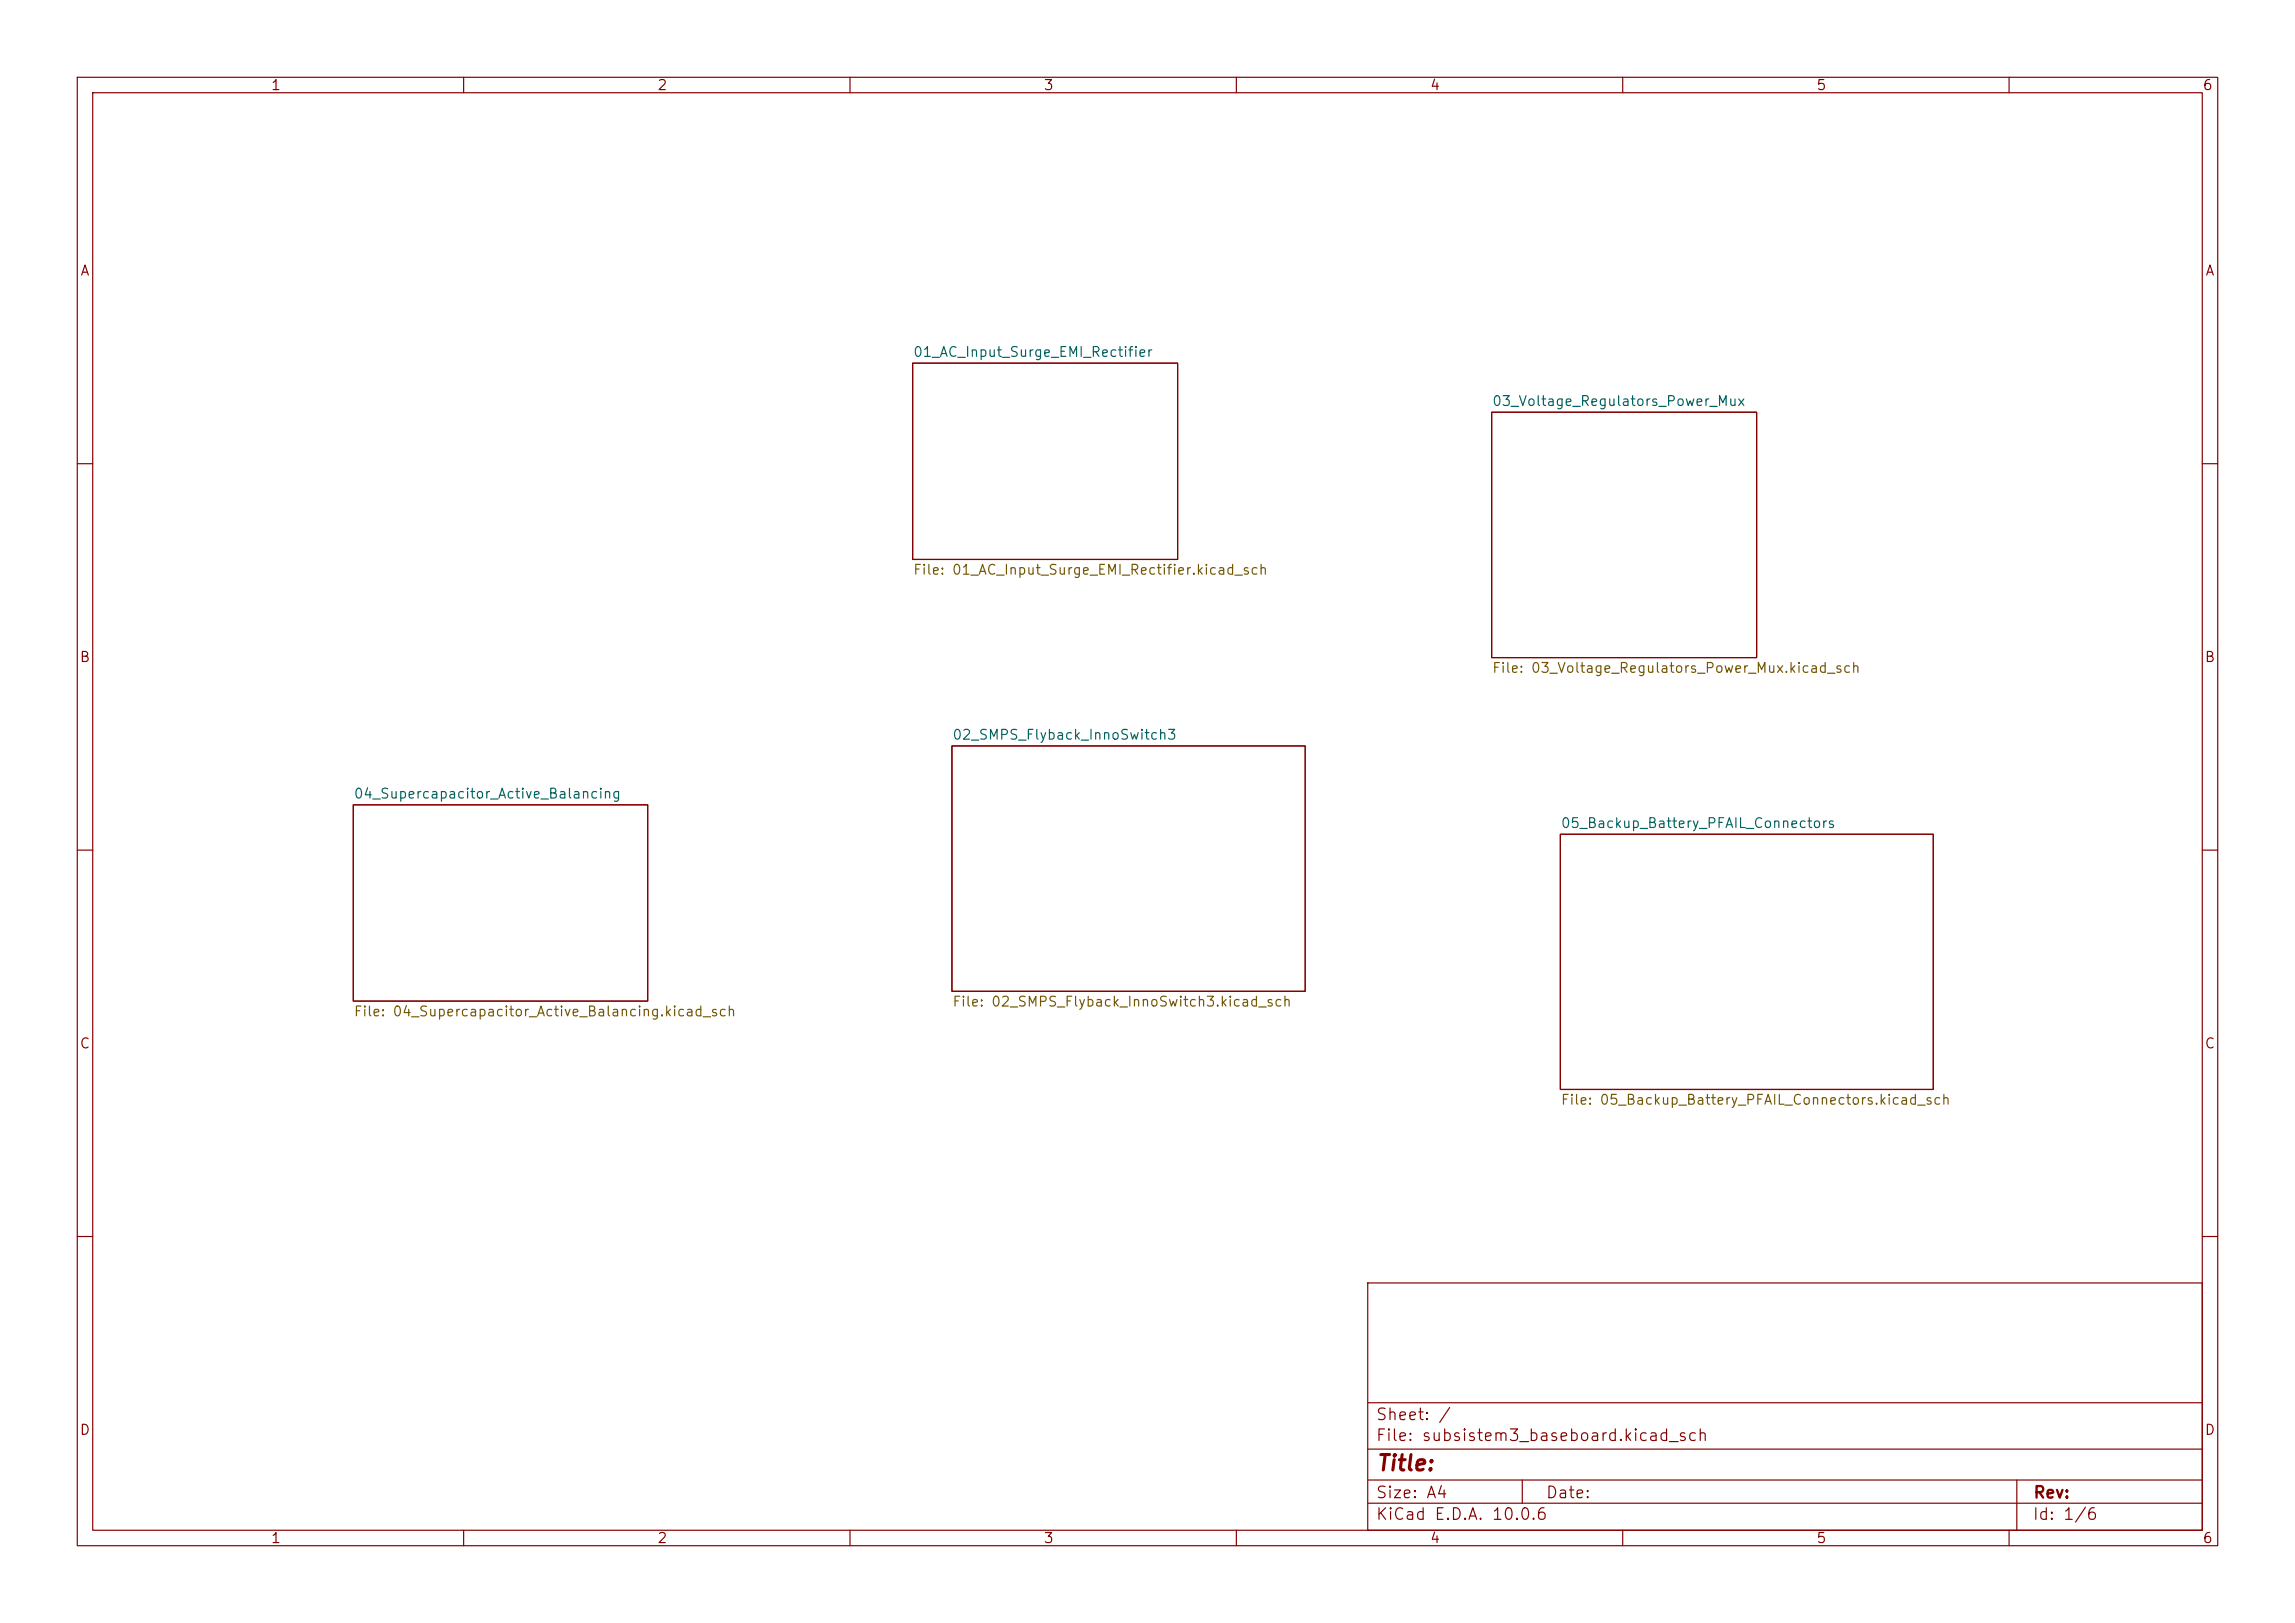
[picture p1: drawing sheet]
<svg xmlns="http://www.w3.org/2000/svg" width="297mm" height="210mm" viewBox="0 0 297 210" stroke-linecap="round" stroke-linejoin="round" font-family="sans-serif">
<defs><g id="words">
<text font-size="2" fill="#840000" x="178" y="190.8">Title:</text>
<g font-size="1.5" fill="#840000">
<text x="178" y="184.1">Sheet: /</text>
<text x="178" y="186.8">File: subsistem3_baseboard.kicad_sch</text>
<text x="178" y="197">KiCad E.D.A. 10.0.6</text>
<text x="178" y="194.2">Size: A4</text>
<text x="200" y="194.2">Date:</text>
<text x="263" y="197">Id: 1/6</text>
<text x="263" y="194.2">Rev:</text>
</g>
<g font-size="1.3" fill="#840000">
<text x="35" y="12">1</text>
<text x="85" y="12">2</text>
<text x="135" y="12">3</text>
<text x="185" y="12">4</text>
<text x="235" y="12">5</text>
<text x="285" y="12">6</text>
<text x="10.3" y="36">A</text>
<text x="285.3" y="36">A</text>
<text x="10.2" y="86">B</text>
<text x="285.2" y="86">B</text>
<text x="10.2" y="136">C</text>
<text x="285.2" y="136">C</text>
<text x="10.2" y="186">D</text>
<text x="285.2" y="186">D</text>
<text x="35" y="200">1</text>
<text x="85" y="200">2</text>
<text x="135" y="200">3</text>
<text x="185" y="200">4</text>
<text x="235" y="200">5</text>
<text x="285" y="200">6</text>
</g>
<g font-size="1.3" fill="#006464">
<text x="118.1" y="46.5">01_AC_Input_Surge_EMI_Rectifier</text>
<text x="193" y="52.8">03_Voltage_Regulators_Power_Mux</text>
<text x="123.2" y="96">02_SMPS_Flyback_InnoSwitch3</text>
<text x="45.7" y="103.6">04_Supercapacitor_Active_Balancing</text>
<text x="201.9" y="107.5">05_Backup_Battery_PFAIL_Connectors</text>
</g>
<g font-size="1.3" fill="#725600">
<text x="118.1" y="74.7">File: 01_AC_Input_Surge_EMI_Rectifier.kicad_sch</text>
<text x="193" y="87.4">File: 03_Voltage_Regulators_Power_Mux.kicad_sch</text>
<text x="45.7" y="131.8">File: 04_Supercapacitor_Active_Balancing.kicad_sch</text>
<text x="123.2" y="130.6">File: 02_SMPS_Flyback_InnoSwitch3.kicad_sch</text>
<text x="201.9" y="143.3">File: 05_Backup_Battery_PFAIL_Connectors.kicad_sch</text>
</g>
</g></defs>
<g fill="none" stroke="#840000" stroke-width=".15">
<path d="M10 10h277v190h-277zM12 12h273v186h-273zM60 10v2M110 10v2M160 10v2M210 10v2M260 10v2M118.1 47h34.3v25.4h-34.3zM193 53.3h34.3v31.8h-34.3zM10 60h2M285 60h2M123.2 96.5h45.7v31.8h-45.7z"/>
<path d="M10 110h2M45.7 104.1h38.1v25.4h-38.1zM201.9 108h48.3v33h-48.3zM285 110h2M10 160h2M177 166h108v32h-108zM285 160h2M60 198v2M110 198v2M160 198v2M177 194.5h108M177 191.5h108"/>
<path d="M177 187.5h108M177 181.5h108M197 191.5v3M210 198v2M260 198v2M261 191.5v6.5"/>
</g>
<use href="#words"/>
</svg>
